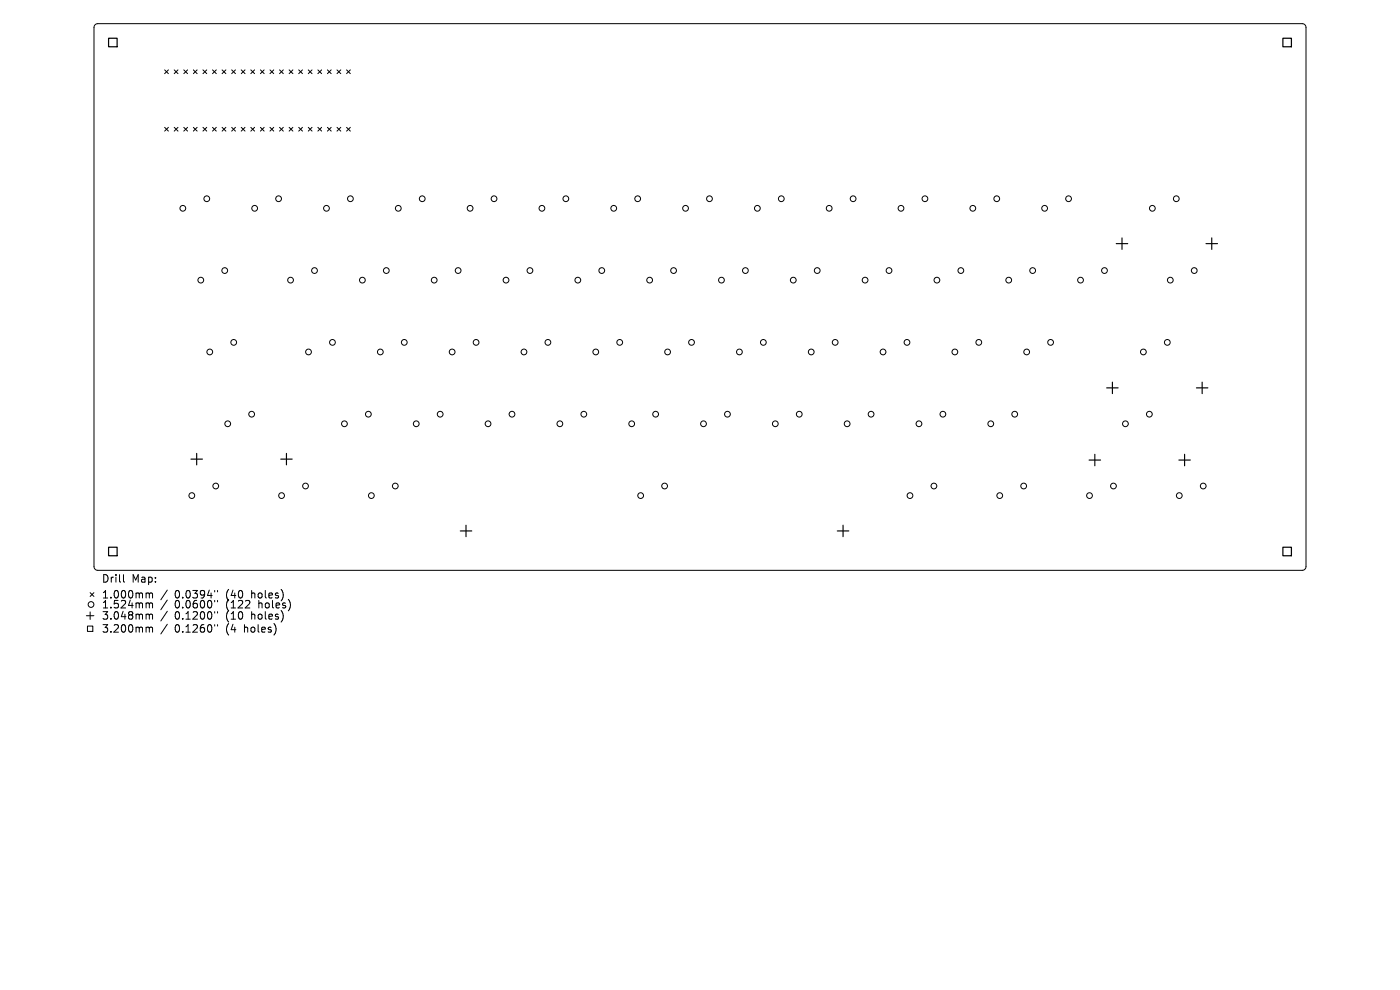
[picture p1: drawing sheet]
<svg xmlns="http://www.w3.org/2000/svg" width="297mm" height="210mm" viewBox="0 0 297 210" stroke-linecap="round" stroke-linejoin="round" font-family="sans-serif">
<defs><g id="words">
<g font-size="2.2">
<text x="21.5" y="123.8">Drill</text>
<text x="27.9" y="123.8">Map:</text>
<text x="21.5" y="127.2">1.000mm</text>
<text x="21.5" y="129.3">1.524mm</text>
<text x="21.5" y="131.7">3.048mm</text>
<text x="37.1" y="127.2">0.0394&quot;</text>
<text x="37.1" y="129.3">0.0600&quot;</text>
<text x="37.1" y="131.7">0.1200&quot;</text>
<text x="48" y="127.2">(40</text>
<text x="48" y="129.3">(122</text>
<text x="48" y="131.7">(10</text>
<text x="53.5" y="127.2">holes)</text>
<text x="53.5" y="131.7">holes)</text>
<text x="55.1" y="129.3">holes)</text>
<text x="21.5" y="134.4">3.200mm</text>
<text x="37.1" y="134.4">0.1260&quot;</text>
<text x="48" y="134.4">(4</text>
<text x="52" y="134.4">holes)</text>
</g>
</g></defs>
<g fill="none" stroke="#000" stroke-width=".21">
<path d="M20.2 5.3l.5-.3h255.6a.8 .8 0 0 1 .8 .8v114.4a.8 .8 0 0 1-.8 .8h-255.6a.8 .8 0 0 1-.8-.8v-114.4zM34.9 14.8l.8 .8M35.7 14.8l-.8 .8M37 14.8l.8 .8M37.8 14.8l-.8 .8M39 14.8l.8 .8M39.8 14.8l-.8 .8M41 14.8l.8 .8M41.8 14.8l-.8 .8M43.1 14.8l.8 .8M43.9 14.8l-.8 .8M45.1 14.8l.8 .8"/>
<path d="M45.9 14.8l-.8 .8M47.1 14.8l.8 .8M47.9 14.8l-.8 .8M49.1 14.8l.8 .8M49.9 14.8l-.8 .8M51.2 14.8l.8 .8M52 14.8l-.8 .8M53.2 14.8l.8 .8M54 14.8l-.8 .8M55.2 14.8l.8 .8M56 14.8l-.8 .8M57.3 14.8l.8 .8"/>
<path d="M58.1 14.8l-.8 .8M59.3 14.8l.8 .8M60.1 14.8l-.8 .8M61.3 14.8l.8 .8M62.1 14.8l-.8 .8M63.4 14.8l.8 .8M64.2 14.8l-.8 .8M65.4 14.8l.8 .8M66.2 14.8l-.8 .8M67.4 14.8l.8 .8M68.2 14.8l-.8 .8M69.5 14.8l.8 .8"/>
<path d="M70.3 14.8l-.8 .8M71.5 14.8l.8 .8M72.3 14.8l-.8 .8M73.5 14.8l.8 .8M74.3 14.8l-.8 .8M34.9 27l.8 .8M35.7 27l-.8 .8M37 27l.8 .8M37.8 27l-.8 .8M39 27l.8 .8M39.8 27l-.8 .8M41 27l.8 .8"/>
<path d="M41.8 27l-.8 .8M43.1 27l.8 .8M43.9 27l-.8 .8M45.1 27l.8 .8M45.9 27l-.8 .8M47.1 27l.8 .8M47.9 27l-.8 .8M49.1 27l.8 .8M49.9 27l-.8 .8M51.2 27l.8 .8M52 27l-.8 .8M53.2 27l.8 .8"/>
<path d="M54 27l-.8 .8M55.2 27l.8 .8M56 27l-.8 .8M57.3 27l.8 .8M58.1 27l-.8 .8M59.3 27l.8 .8M60.1 27l-.8 .8M61.3 27l.8 .8M62.1 27l-.8 .8M63.4 27l.8 .8M64.2 27l-.8 .8M65.4 27l.8 .8"/>
<path d="M66.2 27l-.8 .8M67.4 27l.8 .8M68.2 27l-.8 .8M69.5 27l.8 .8M70.3 27l-.8 .8M71.5 27l.8 .8M72.3 27l-.8 .8M73.5 27l.8 .8M74.3 27l-.8 .8M18.3 130.6h1.6M18.6 132.8h1.1v1.1h-1.1zM19.1 125.7l.8 .8"/>
<path d="M19.1 129.8v1.6M19.9 125.7l-.8 .8M26.2 121.9v1.4l.2 .2M31.2 125.8l.5 .2M31.2 127.9l.5 .2M31.2 130.3l.5 .2M31.2 133l.5 .3M31.7 126l.2-.2 .4 .1 .1 1M31.7 126v.9M31.7 128.1v.9M31.7 130.5v.8M31.7 133.3v.8"/>
<path d="M31.7 128.1l.2-.2 .4 .1 .1 1M31.7 130.5l.2-.2 .4 .1 .1 .9M31.7 133.3l.2-.3 .4 .1 .1 1M35.5 125.2l-1.4 2M35.5 127.3l-1.4 2M35.5 129.7l-1.4 2M35.5 132.4l-1.4 2.1M45.5 125.3v.3M45.5 127.4v.3M45.5 129.7v.3M45.5 132.5v.3M46.2 125.3v.3"/>
<path d="M46.2 127.4v.3M46.2 129.7v.3M46.2 132.5v.3"/>
<circle cx="38.8" cy="44.2" r=".61"/>
<circle cx="42.6" cy="59.4" r=".61"/>
<circle cx="43.9" cy="42.2" r=".61"/>
<circle cx="47.7" cy="57.4" r=".61"/>
<circle cx="54" cy="44.2" r=".61"/>
<circle cx="59.1" cy="42.2" r=".61"/>
<circle cx="61.6" cy="59.4" r=".61"/>
<circle cx="66.7" cy="57.4" r=".61"/>
<circle cx="69.3" cy="44.2" r=".61"/>
<circle cx="74.3" cy="42.2" r=".61"/>
<circle cx="76.9" cy="59.4" r=".61"/>
<circle cx="82" cy="57.4" r=".61"/>
<circle cx="84.5" cy="44.2" r=".61"/>
<circle cx="89.6" cy="42.2" r=".61"/>
<circle cx="92.1" cy="59.4" r=".61"/>
<circle cx="97.2" cy="57.4" r=".61"/>
<circle cx="99.7" cy="44.2" r=".61"/>
<circle cx="104.8" cy="42.2" r=".61"/>
<circle cx="107.3" cy="59.4" r=".61"/>
<circle cx="112.4" cy="57.4" r=".61"/>
<circle cx="115" cy="44.2" r=".61"/>
<circle cx="120" cy="42.2" r=".61"/>
<circle cx="122.6" cy="59.4" r=".61"/>
<circle cx="127.7" cy="57.4" r=".61"/>
<circle cx="130.2" cy="44.2" r=".61"/>
<circle cx="135.3" cy="42.2" r=".61"/>
<circle cx="137.8" cy="59.4" r=".61"/>
<circle cx="142.9" cy="57.4" r=".61"/>
<circle cx="145.4" cy="44.2" r=".61"/>
<circle cx="150.5" cy="42.2" r=".61"/>
<circle cx="153.1" cy="59.4" r=".61"/>
<circle cx="158.1" cy="57.4" r=".61"/>
<circle cx="160.7" cy="44.2" r=".61"/>
<circle cx="165.7" cy="42.2" r=".61"/>
<circle cx="168.3" cy="59.4" r=".61"/>
<circle cx="173.4" cy="57.4" r=".61"/>
<circle cx="175.9" cy="44.2" r=".61"/>
<circle cx="181" cy="42.2" r=".61"/>
<circle cx="183.5" cy="59.4" r=".61"/>
<circle cx="188.6" cy="57.4" r=".61"/>
<circle cx="191.1" cy="44.2" r=".61"/>
<circle cx="196.2" cy="42.2" r=".61"/>
<circle cx="198.8" cy="59.4" r=".61"/>
<circle cx="203.8" cy="57.4" r=".61"/>
<circle cx="206.4" cy="44.2" r=".61"/>
<circle cx="211.5" cy="42.2" r=".61"/>
<circle cx="214" cy="59.4" r=".61"/>
<circle cx="219.1" cy="57.4" r=".61"/>
<circle cx="221.6" cy="44.2" r=".61"/>
<circle cx="226.7" cy="42.2" r=".61"/>
<circle cx="229.2" cy="59.4" r=".61"/>
<circle cx="234.3" cy="57.4" r=".61"/>
<circle cx="244.5" cy="44.2" r=".61"/>
<circle cx="248.3" cy="59.4" r=".61"/>
<circle cx="249.5" cy="42.2" r=".61"/>
<circle cx="253.4" cy="57.4" r=".61"/>
<circle cx="44.5" cy="74.7" r=".61"/>
<circle cx="49.6" cy="72.6" r=".61"/>
<circle cx="65.4" cy="74.7" r=".61"/>
<circle cx="70.5" cy="72.6" r=".61"/>
<circle cx="80.7" cy="74.7" r=".61"/>
<circle cx="85.8" cy="72.6" r=".61"/>
<circle cx="95.9" cy="74.7" r=".61"/>
<circle cx="101" cy="72.6" r=".61"/>
<circle cx="111.2" cy="74.7" r=".61"/>
<circle cx="116.2" cy="72.6" r=".61"/>
<circle cx="126.4" cy="74.7" r=".61"/>
<circle cx="131.5" cy="72.6" r=".61"/>
<circle cx="141.6" cy="74.7" r=".61"/>
<circle cx="146.7" cy="72.6" r=".61"/>
<circle cx="156.9" cy="74.7" r=".61"/>
<circle cx="161.9" cy="72.6" r=".61"/>
<circle cx="172.1" cy="74.7" r=".61"/>
<circle cx="177.2" cy="72.6" r=".61"/>
<circle cx="187.3" cy="74.7" r=".61"/>
<circle cx="192.4" cy="72.6" r=".61"/>
<circle cx="202.6" cy="74.7" r=".61"/>
<circle cx="207.6" cy="72.6" r=".61"/>
<circle cx="217.8" cy="74.7" r=".61"/>
<circle cx="222.9" cy="72.6" r=".61"/>
<circle cx="242.6" cy="74.7" r=".61"/>
<circle cx="247.6" cy="72.6" r=".61"/>
<circle cx="48.3" cy="89.9" r=".61"/>
<circle cx="53.4" cy="87.9" r=".61"/>
<circle cx="73.1" cy="89.9" r=".61"/>
<circle cx="78.1" cy="87.9" r=".61"/>
<circle cx="88.3" cy="89.9" r=".61"/>
<circle cx="93.4" cy="87.9" r=".61"/>
<circle cx="103.5" cy="89.9" r=".61"/>
<circle cx="108.6" cy="87.9" r=".61"/>
<circle cx="118.8" cy="89.9" r=".61"/>
<circle cx="123.9" cy="87.9" r=".61"/>
<circle cx="134" cy="89.9" r=".61"/>
<circle cx="139.1" cy="87.9" r=".61"/>
<circle cx="149.2" cy="89.9" r=".61"/>
<circle cx="154.3" cy="87.9" r=".61"/>
<circle cx="164.5" cy="89.9" r=".61"/>
<circle cx="169.6" cy="87.9" r=".61"/>
<circle cx="179.7" cy="89.9" r=".61"/>
<circle cx="184.8" cy="87.9" r=".61"/>
<circle cx="194.9" cy="89.9" r=".61"/>
<circle cx="200" cy="87.9" r=".61"/>
<circle cx="210.2" cy="89.9" r=".61"/>
<circle cx="215.3" cy="87.9" r=".61"/>
<circle cx="238.8" cy="89.9" r=".61"/>
<circle cx="243.8" cy="87.9" r=".61"/>
<circle cx="40.7" cy="105.1" r=".61"/>
<circle cx="45.8" cy="103.1" r=".61"/>
<circle cx="59.7" cy="105.1" r=".61"/>
<circle cx="64.8" cy="103.1" r=".61"/>
<circle cx="78.8" cy="105.1" r=".61"/>
<circle cx="83.9" cy="103.1" r=".61"/>
<circle cx="135.9" cy="105.1" r=".61"/>
<circle cx="141" cy="103.1" r=".61"/>
<circle cx="193" cy="105.1" r=".61"/>
<circle cx="198.1" cy="103.1" r=".61"/>
<circle cx="212.1" cy="105.1" r=".61"/>
<circle cx="217.2" cy="103.1" r=".61"/>
<circle cx="231.1" cy="105.1" r=".61"/>
<circle cx="236.2" cy="103.1" r=".61"/>
<circle cx="250.2" cy="105.1" r=".61"/>
<circle cx="255.3" cy="103.1" r=".61"/>
<circle cx="19.3" cy="128.2" r=".61"/>
</g>
<g fill="none" stroke="#000" stroke-width=".24">
<path d="M236.8 51.7h2.4M238 50.5v2.4M255.8 51.7h2.5M257.1 50.5v2.4M40.5 97.4h2.4M41.7 96.2v2.4M59.6 97.4h2.4M60.8 96.2v2.4M231 97.6h2.5M232.3 96.4v2.4M234.8 82.3h2.4M236 81.1v2.4"/>
<path d="M250.1 97.6h2.4M251.3 96.4v2.4M253.8 82.3h2.5M255 81.1v2.4M97.6 112.6h2.5M98.9 111.4v2.4M177.6 112.6h2.5M178.8 111.4v2.4"/>
</g>
<path d="M23 8.1h1.8v1.8h-1.8zM272.2 8.1h1.8v1.8h-1.8zM23 116.1h1.8v1.8h-1.8zM272.2 116.1h1.8v1.8h-1.8z" fill="none" stroke="#000" stroke-width=".26"/>
<use href="#words"/>
</svg>
